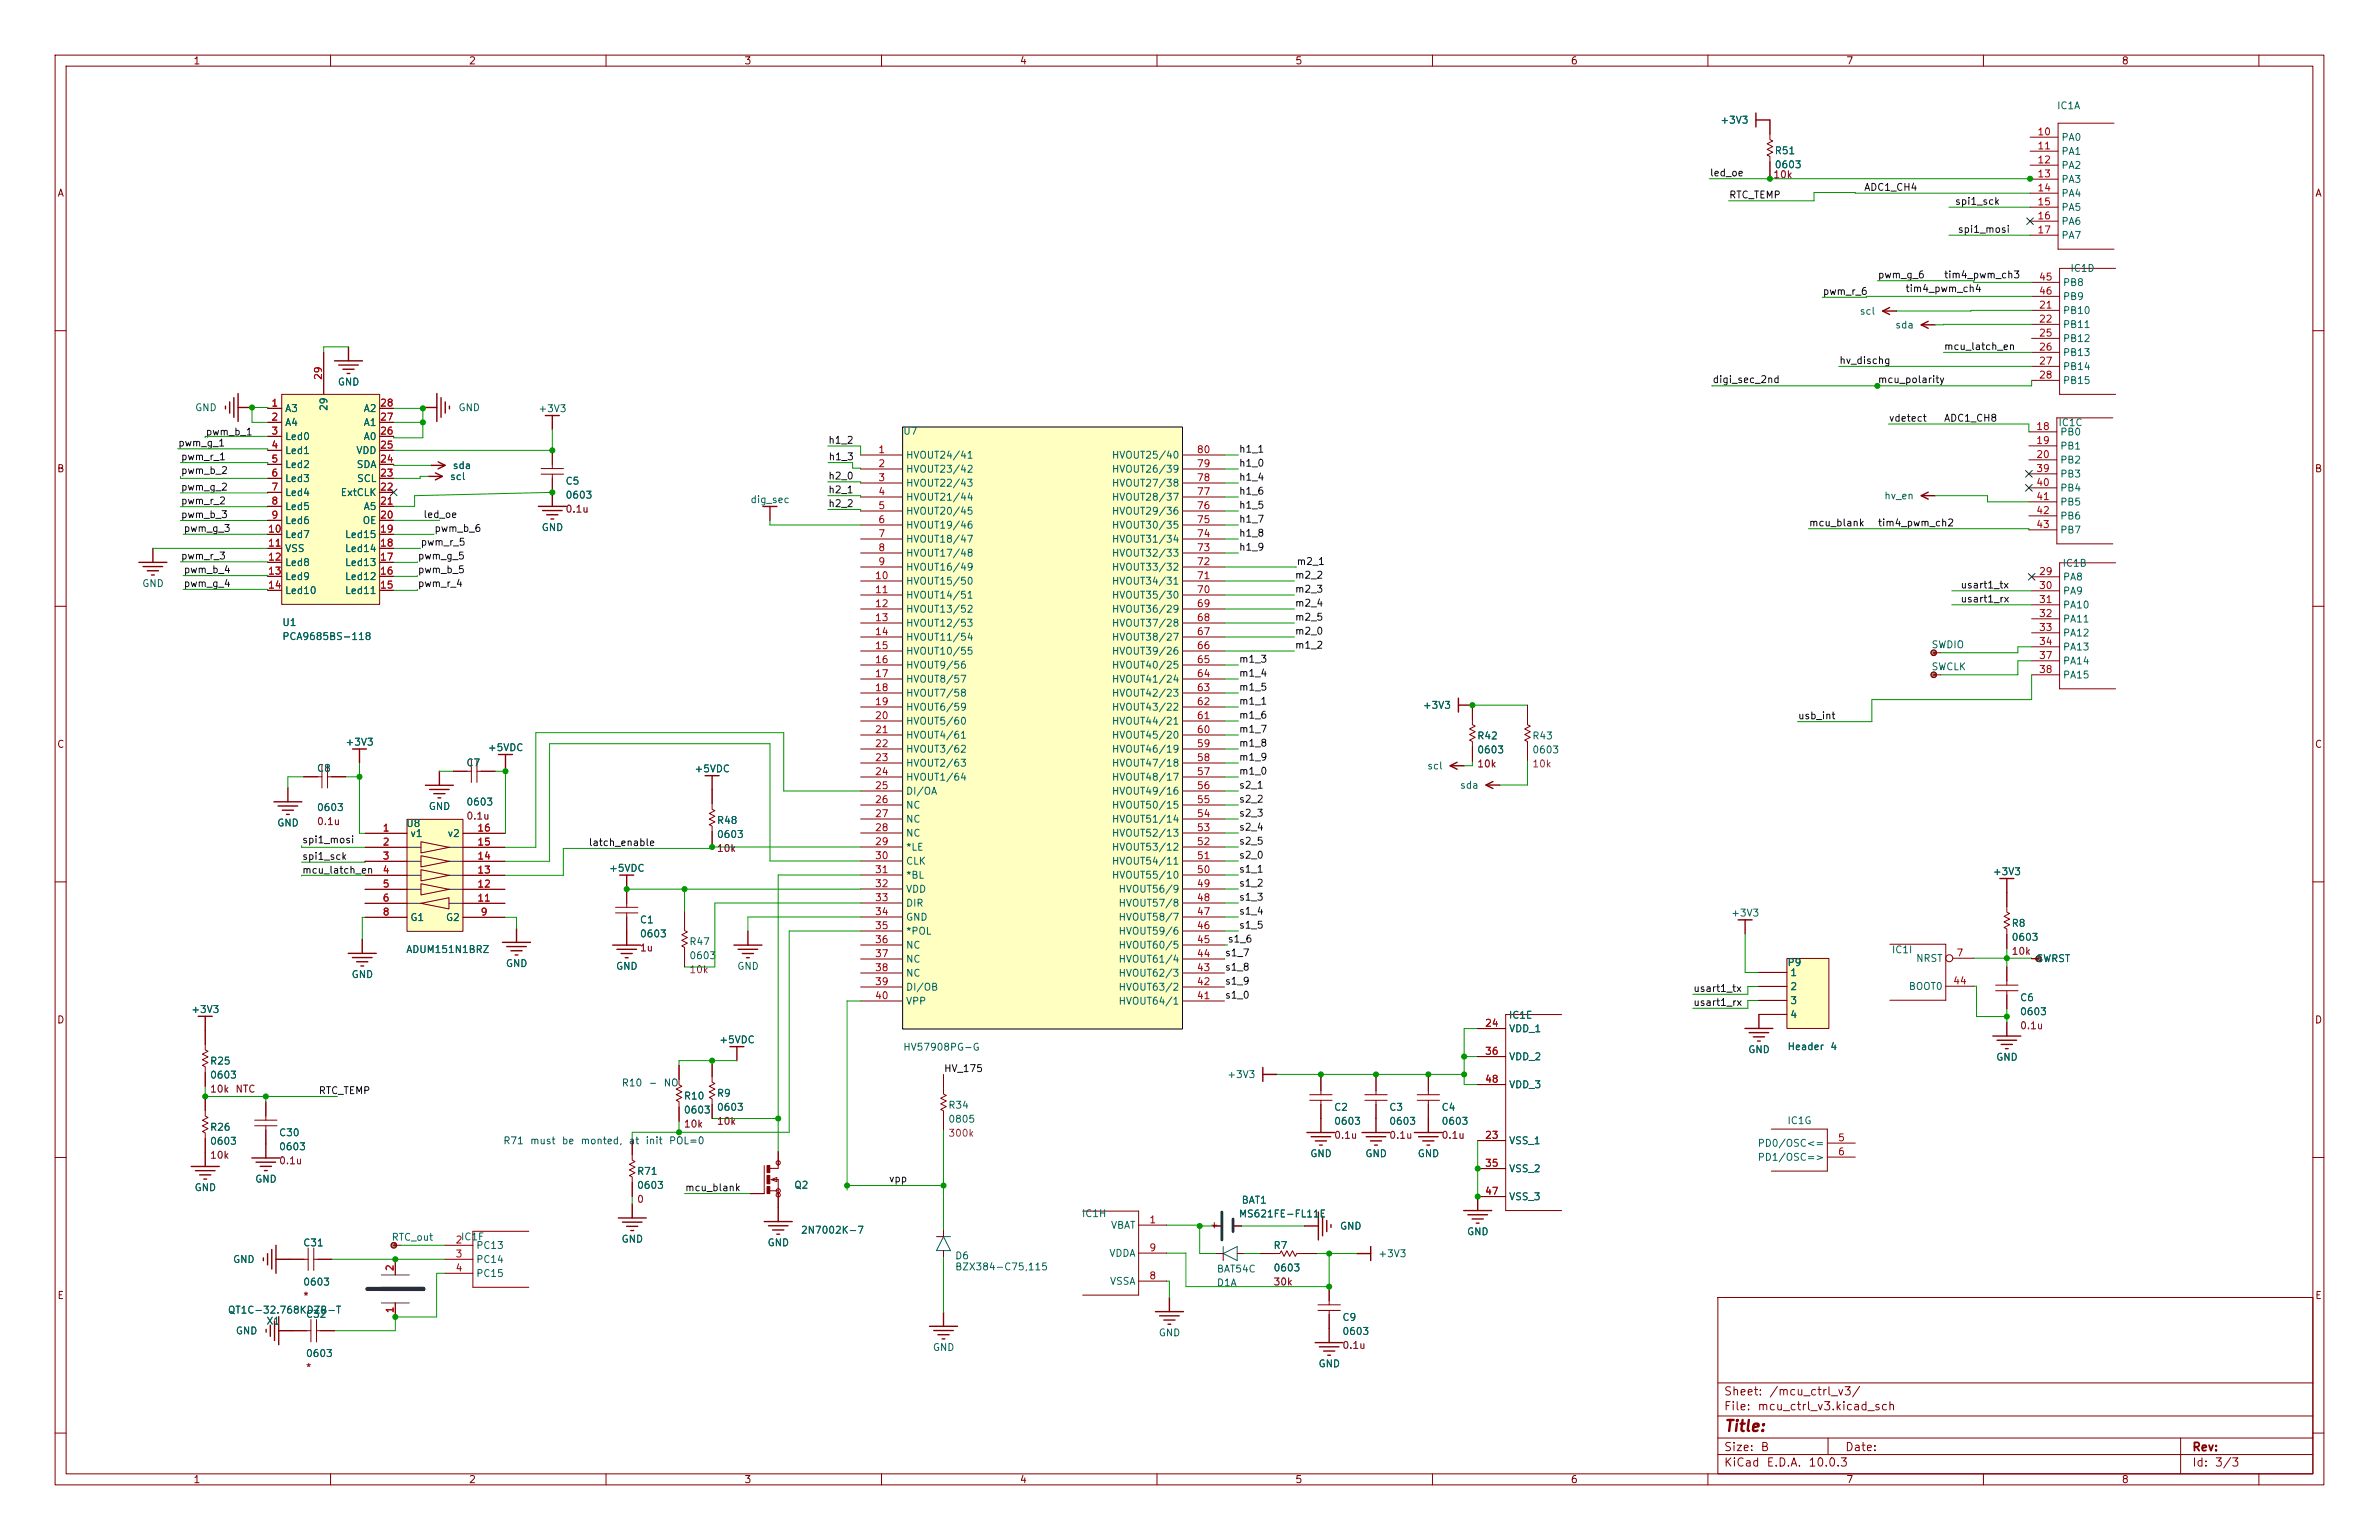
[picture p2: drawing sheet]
<svg xmlns="http://www.w3.org/2000/svg" width="432mm" height="279mm" viewBox="0 0 432 279" stroke-linecap="round" stroke-linejoin="round" font-family="sans-serif">
<defs><g id="words">
<text font-size="2" fill="#840000" x="312.8" y="260.2">Title:</text>
<g font-size="1.5" fill="#840000">
<text x="312.8" y="256.2">File:</text>
<text x="312.8" y="253.5">Sheet:</text>
<text x="318.9" y="256.2">mcu_ctrl_v3.kicad_sch</text>
<text x="321" y="253.5">/mcu_ctrl_v3/</text>
<text x="312.8" y="263.6">Size:</text>
<text x="319.5" y="263.6">B</text>
<text x="334.8" y="263.6">Date:</text>
<text x="397.8" y="263.6">Rev:</text>
<text x="312.8" y="266.4">KiCad</text>
<text x="320.5" y="266.4">E.D.A.</text>
<text x="328.1" y="266.4">10.0.3</text>
<text x="397.8" y="266.4">Id:</text>
<text x="401.9" y="266.4">3/3</text>
</g>
<g font-size="1.3" fill="#840000">
<text x="35" y="12">1</text>
<text x="85" y="12">2</text>
<text x="135" y="12">3</text>
<text x="185" y="12">4</text>
<text x="235" y="12">5</text>
<text x="285" y="12">6</text>
<text x="335" y="12">7</text>
<text x="385" y="12">8</text>
<text x="10.3" y="36">A</text>
<text x="420.1" y="36">A</text>
<text x="10.3" y="86">B</text>
<text x="420.1" y="86">B</text>
<text x="10.3" y="136">C</text>
<text x="420.1" y="136">C</text>
<text x="10.3" y="186">D</text>
<text x="420.1" y="186">D</text>
<text x="219.5" y="223.2">+</text>
<text x="10.3" y="236">E</text>
<text x="420.1" y="236">E</text>
<text x="35" y="269.4">1</text>
<text x="85" y="269.4">2</text>
<text x="135" y="269.4">3</text>
<text x="185" y="269.4">4</text>
<text x="235" y="269.4">5</text>
<text x="285" y="269.4">6</text>
<text x="335" y="269.4">7</text>
<text x="385" y="269.4">8</text>
</g>
<g font-size="1.3" fill="#006464">
<text x="312.1" y="22.7">+3V3</text>
<text x="373.3" y="20.1">IC1A</text>
<text x="322" y="28.3">R51</text>
<text x="374.1" y="25.9">PA0</text>
<text x="374.1" y="28.4">PA1</text>
<text x="322" y="30.8">0603</text>
<text x="374.1" y="30.9">PA2</text>
<text x="374.1" y="33.5">PA3</text>
<text x="374.1" y="36">PA4</text>
<text x="374.1" y="38.6">PA5</text>
<text x="374.1" y="41.1">PA6</text>
<text x="374.1" y="43.6">PA7</text>
<text x="374.3" y="52.2">PB8</text>
<text x="375.7" y="49.6">IC1D</text>
<text x="337.4" y="57.4">scl</text>
<text x="343.9" y="59.9">sda</text>
<text x="374.3" y="57.3">PB10</text>
<text x="374.3" y="59.8">PB11</text>
<text x="374.3" y="54.7">PB9</text>
<text x="374.3" y="62.4">PB12</text>
<text x="374.3" y="64.9">PB13</text>
<text x="61.2" y="70.3">GND</text>
<text x="374.3" y="67.4">PB14</text>
<text x="374.3" y="70">PB15</text>
<text x="35.3" y="74.9">GND</text>
<text x="51.6" y="75.1">A3</text>
<text x="51.6" y="77.6">A4</text>
<text x="59.7" y="74.7" transform="rotate(-90 59.7 74.7)">29</text>
<text x="65.9" y="77.6">A1</text>
<text x="65.9" y="75.1">A2</text>
<text x="83.1" y="74.9">GND</text>
<text x="97.6" y="75.1">+3V3</text>
<text x="373.5" y="77.6">IC1C</text>
<text x="51.6" y="80.1">Led0</text>
<text x="51.6" y="82.7">Led1</text>
<text x="64.6" y="82.7">VDD</text>
<text x="65.9" y="80.1">A0</text>
<text x="163.8" y="79.2">U7</text>
<text x="164.3" y="83.5">HVOUT24/41</text>
<text x="201.7" y="83.5">HVOUT25/40</text>
<text x="373.8" y="79.3">PB0</text>
<text x="373.8" y="81.9">PB1</text>
<text x="51.6" y="85.2">Led2</text>
<text x="51.6" y="87.8">Led3</text>
<text x="64.6" y="85.2">SDA</text>
<text x="64.7" y="87.8">SCL</text>
<text x="81.6" y="87.4">scl</text>
<text x="82.1" y="85.4">sda</text>
<text x="102.5" y="88.2">C5</text>
<text x="164.3" y="86.1">HVOUT23/42</text>
<text x="164.3" y="88.6">HVOUT22/43</text>
<text x="201.7" y="88.6">HVOUT27/38</text>
<text x="201.7" y="86.1">HVOUT26/39</text>
<text x="373.8" y="84.4">PB2</text>
<text x="373.8" y="86.9">PB3</text>
<text x="373.8" y="89.5">PB4</text>
<text x="51.6" y="90.3">Led4</text>
<text x="51.6" y="92.8">Led5</text>
<text x="51.6" y="95.4">Led6</text>
<text x="61.7" y="90.3">ExtCLK</text>
<text x="65.7" y="95.4">OE</text>
<text x="65.9" y="92.8">A5</text>
<text x="102.5" y="90.8">0603</text>
<text x="136.1" y="91.6">dig_sec</text>
<text x="164.3" y="91.1">HVOUT21/44</text>
<text x="164.3" y="93.7">HVOUT20/45</text>
<text x="201.7" y="93.7">HVOUT29/36</text>
<text x="201.7" y="91.1">HVOUT28/37</text>
<text x="341.9" y="90.9">hv_en</text>
<text x="373.8" y="92">PB5</text>
<text x="373.8" y="94.6">PB6</text>
<text x="51.6" y="97.9">Led7</text>
<text x="51.6" y="100.5">VSS</text>
<text x="62.5" y="100.5">Led14</text>
<text x="62.5" y="97.9">Led15</text>
<text x="98.2" y="96.7">GND</text>
<text x="164.3" y="96.2">HVOUT19/46</text>
<text x="164.3" y="98.8">HVOUT18/47</text>
<text x="164.3" y="101.3">HVOUT17/48</text>
<text x="201.7" y="101.3">HVOUT32/33</text>
<text x="201.7" y="98.8">HVOUT31/34</text>
<text x="201.7" y="96.2">HVOUT30/35</text>
<text x="373.8" y="97.1">PB7</text>
<text x="25.7" y="106.8">GND</text>
<text x="51.6" y="103">Led8</text>
<text x="51.6" y="105.5">Led9</text>
<text x="62.5" y="105.5">Led12</text>
<text x="62.5" y="103">Led13</text>
<text x="164.3" y="103.8">HVOUT16/49</text>
<text x="164.3" y="106.4">HVOUT15/50</text>
<text x="201.7" y="106.4">HVOUT34/31</text>
<text x="201.7" y="103.8">HVOUT33/32</text>
<text x="374.3" y="103.1">IC1B</text>
<text x="374.3" y="105.6">PA8</text>
<text x="51.1" y="113.9">U1</text>
<text x="51.6" y="108.1">Led10</text>
<text x="62.5" y="108.1">Led11</text>
<text x="164.3" y="108.9">HVOUT14/51</text>
<text x="164.3" y="111.5">HVOUT13/52</text>
<text x="201.7" y="111.5">HVOUT36/29</text>
<text x="201.7" y="108.9">HVOUT35/30</text>
<text x="374.3" y="108.2">PA9</text>
<text x="374.3" y="110.7">PA10</text>
<text x="374.3" y="113.2">PA11</text>
<text x="51.1" y="116.4">PCA9685BS-118</text>
<text x="164.3" y="114">HVOUT12/53</text>
<text x="164.3" y="116.5">HVOUT11/54</text>
<text x="164.3" y="119.1">HVOUT10/55</text>
<text x="201.7" y="119.1">HVOUT39/26</text>
<text x="201.7" y="116.5">HVOUT38/27</text>
<text x="201.7" y="114">HVOUT37/28</text>
<text x="350.5" y="117.9">SWDIO</text>
<text x="374.3" y="115.8">PA12</text>
<text x="374.3" y="118.3">PA13</text>
<text x="164.3" y="121.6">HVOUT9/56</text>
<text x="164.3" y="124.2">HVOUT8/57</text>
<text x="201.7" y="124.2">HVOUT41/24</text>
<text x="201.7" y="121.6">HVOUT40/25</text>
<text x="350.5" y="121.9">SWCLK</text>
<text x="374.3" y="120.9">PA14</text>
<text x="374.3" y="123.4">PA15</text>
<text x="164.3" y="126.7">HVOUT7/58</text>
<text x="164.3" y="129.2">HVOUT6/59</text>
<text x="164.3" y="131.8">HVOUT5/60</text>
<text x="201.7" y="131.8">HVOUT44/21</text>
<text x="201.7" y="129.2">HVOUT43/22</text>
<text x="201.7" y="126.7">HVOUT42/23</text>
<text x="258.1" y="128.9">+3V3</text>
<text x="62.6" y="135.6">+3V3</text>
<text x="88.4" y="136.6">+5VDC</text>
<text x="164.3" y="134.3">HVOUT4/61</text>
<text x="164.3" y="136.9">HVOUT3/62</text>
<text x="201.7" y="136.9">HVOUT46/19</text>
<text x="201.7" y="134.3">HVOUT45/20</text>
<text x="268" y="134.5">R42</text>
<text x="268" y="137">0603</text>
<text x="278" y="134.5">R43</text>
<text x="278" y="137">0603</text>
<text x="57.4" y="140.3">C8</text>
<text x="84.5" y="139.3">C7</text>
<text x="125.9" y="140.4">+5VDC</text>
<text x="164.3" y="139.4">HVOUT2/63</text>
<text x="164.3" y="141.9">HVOUT1/64</text>
<text x="201.7" y="141.9">HVOUT48/17</text>
<text x="201.7" y="139.4">HVOUT47/18</text>
<text x="258.9" y="139.9">scl</text>
<text x="264.9" y="143.4">sda</text>
<text x="57.4" y="147.5">0603</text>
<text x="77.7" y="147.3">GND</text>
<text x="84.5" y="146.5">0603</text>
<text x="130" y="149.8">R48</text>
<text x="164.3" y="144.5">DI/OA</text>
<text x="164.3" y="147">NC</text>
<text x="164.3" y="149.6">NC</text>
<text x="201.7" y="149.6">HVOUT51/14</text>
<text x="201.7" y="147">HVOUT50/15</text>
<text x="201.7" y="144.5">HVOUT49/16</text>
<text x="50.2" y="150.3">GND</text>
<text x="73.6" y="150.3">U8</text>
<text x="74.4" y="152.2">v1</text>
<text x="81.1" y="152.2">v2</text>
<text x="130" y="152.3">0603</text>
<text x="164.3" y="152.1">NC</text>
<text x="164.3" y="154.6">*LE</text>
<text x="201.7" y="154.6">HVOUT53/12</text>
<text x="201.7" y="152.1">HVOUT52/13</text>
<text x="110.4" y="158.5">+5VDC</text>
<text x="164.3" y="157.2">CLK</text>
<text x="164.3" y="159.7">*BL</text>
<text x="201.7" y="159.7">HVOUT55/10</text>
<text x="201.7" y="157.2">HVOUT54/11</text>
<text x="361.6" y="159.1">+3V3</text>
<text x="74.4" y="167.4">G1</text>
<text x="80.8" y="167.4">G2</text>
<text x="116" y="167.8">C1</text>
<text x="164.3" y="162.3">VDD</text>
<text x="164.3" y="164.8">DIR</text>
<text x="164.3" y="167.3">GND</text>
<text x="202.9" y="167.3">HVOUT58/7</text>
<text x="202.9" y="164.8">HVOUT57/8</text>
<text x="202.9" y="162.3">HVOUT56/9</text>
<text x="314.1" y="166.6">+3V3</text>
<text x="73.6" y="173.2">ADUM151N1BRZ</text>
<text x="116" y="170.4">0603</text>
<text x="125" y="171.8">R47</text>
<text x="164.3" y="169.9">*POL</text>
<text x="164.3" y="172.4">NC</text>
<text x="202.9" y="172.4">HVOUT60/5</text>
<text x="202.9" y="169.9">HVOUT59/6</text>
<text x="343.3" y="173.3">IC1I</text>
<text x="365" y="168.5">R8</text>
<text x="365" y="171">0603</text>
<text x="63.7" y="177.8">GND</text>
<text x="91.7" y="175.8">GND</text>
<text x="111.7" y="176.3">GND</text>
<text x="125" y="174.3">0603</text>
<text x="133.7" y="176.3">GND</text>
<text x="164.3" y="175">NC</text>
<text x="164.3" y="177.5">NC</text>
<text x="202.9" y="177.5">HVOUT62/3</text>
<text x="202.9" y="175">HVOUT61/4</text>
<text x="324.3" y="175.6">P9</text>
<text x="324.8" y="177.4">1</text>
<text x="324.8" y="179.9">2</text>
<text x="346.3" y="179.9">BOOT0</text>
<text x="347.7" y="174.8">NRST</text>
<text x="369.5" y="174.9">SWRST</text>
<text x="34.6" y="184.1">+3V3</text>
<text x="164.3" y="180">DI/OB</text>
<text x="164.3" y="182.6">VPP</text>
<text x="202.9" y="182.6">HVOUT64/1</text>
<text x="202.9" y="180">HVOUT63/2</text>
<text x="273.8" y="185.1">IC1E</text>
<text x="324.8" y="182.5">3</text>
<text x="324.8" y="185">4</text>
<text x="366.5" y="182">C6</text>
<text x="366.5" y="184.5">0603</text>
<text x="130.4" y="189.6">+5VDC</text>
<text x="163.8" y="190.9">HV57908PG-G</text>
<text x="273.8" y="187.6">VDD_1</text>
<text x="317.2" y="191.4">GND</text>
<text x="324.3" y="190.8">Header</text>
<text x="332.1" y="190.8">4</text>
<text x="38" y="193.5">R25</text>
<text x="38" y="196">0603</text>
<text x="222.6" y="195.9">+3V3</text>
<text x="273.8" y="192.7">VDD_2</text>
<text x="273.8" y="197.7">VDD_3</text>
<text x="362.2" y="192.8">GND</text>
<text x="124" y="199.8">R10</text>
<text x="124" y="202.3">0603</text>
<text x="130" y="199.3">R9</text>
<text x="130" y="201.8">0603</text>
<text x="172" y="201.5">R34</text>
<text x="172" y="204">0805</text>
<text x="242" y="201.8">C2</text>
<text x="252" y="201.8">C3</text>
<text x="261.5" y="201.8">C4</text>
<text x="38" y="205.5">R26</text>
<text x="38" y="208">0603</text>
<text x="50.5" y="206.5">C30</text>
<text x="50.5" y="209">0603</text>
<text x="242" y="204.4">0603</text>
<text x="252" y="204.4">0603</text>
<text x="261.5" y="204.4">0603</text>
<text x="273.8" y="207.9">VSS_1</text>
<text x="318.9" y="208.4">PD0/OSC&lt;=</text>
<text x="324.3" y="204.3">IC1G</text>
<text x="46.2" y="214.9">GND</text>
<text x="115.5" y="213.5">R71</text>
<text x="115.5" y="216">0603</text>
<text x="144.1" y="216">Q2</text>
<text x="237.7" y="210.3">GND</text>
<text x="247.7" y="210.3">GND</text>
<text x="257.2" y="210.3">GND</text>
<text x="273.8" y="213">VSS_2</text>
<text x="318.9" y="210.9">PD1/OSC=&gt;</text>
<text x="35.2" y="216.4">GND</text>
<text x="196.3" y="221.1">IC1H</text>
<text x="224.8" y="221.2">MS621FE-FL11E</text>
<text x="225.3" y="218.7">BAT1</text>
<text x="273.8" y="218.1">VSS_3</text>
<text x="54.9" y="226.4">C31</text>
<text x="71" y="225.4">RTC_out</text>
<text x="83.6" y="225.3">IC1F</text>
<text x="86.3" y="226.9">PC13</text>
<text x="112.7" y="225.8">GND</text>
<text x="139.2" y="226.4">GND</text>
<text x="145.3" y="224.1">2N7002K-7</text>
<text x="201.5" y="223.2">VBAT</text>
<text x="231" y="226.9">R7</text>
<text x="243.1" y="223.4">GND</text>
<text x="266.2" y="224.4">GND</text>
<text x="42.2" y="229.4">GND</text>
<text x="54.9" y="233.5">0603</text>
<text x="86.3" y="229.4">PC14</text>
<text x="86.3" y="232">PC15</text>
<text x="173.3" y="228.8">D6</text>
<text x="173.3" y="230.8">BZX384-C75,115</text>
<text x="201.2" y="228.3">VDDA</text>
<text x="201.4" y="233.4">VSSA</text>
<text x="220.8" y="233.7">D1A</text>
<text x="220.8" y="231.2">BAT54C</text>
<text x="231" y="231">0603</text>
<text x="250.1" y="228.4">+3V3</text>
<text x="41.3" y="238.6">QT1C-32.768KDZB-T</text>
<text x="55.4" y="239.4">C32</text>
<text x="243.5" y="240">C9</text>
<text x="42.7" y="242.4">GND</text>
<text x="48.3" y="240.6">X1</text>
<text x="169.2" y="245.4">GND</text>
<text x="210.2" y="242.8">GND</text>
<text x="243.5" y="242.5">0603</text>
<text x="55.4" y="246.5">0603</text>
<text x="239.2" y="248.4">GND</text>
</g>
<g font-size="1.3" fill="#a90000">
<text x="369.7" y="24.9">10</text>
<text x="369.7" y="27.4">11</text>
<text x="369.7" y="29.9">12</text>
<text x="369.7" y="32.5">13</text>
<text x="369.7" y="35">14</text>
<text x="369.7" y="37.6">15</text>
<text x="369.7" y="40.1">16</text>
<text x="369.7" y="42.6">17</text>
<text x="370" y="51.2">45</text>
<text x="370" y="53.7">46</text>
<text x="370" y="56.3">21</text>
<text x="370" y="58.8">22</text>
<text x="370" y="61.4">25</text>
<text x="370" y="63.9">26</text>
<text x="58.7" y="69.1" transform="rotate(-90 58.7 69.1)">29</text>
<text x="370" y="66.4">27</text>
<text x="370" y="69">28</text>
<text x="49.2" y="74.1">1</text>
<text x="49.2" y="76.6">2</text>
<text x="68.9" y="76.6">27</text>
<text x="68.9" y="74.1">28</text>
<text x="49.2" y="79.1">3</text>
<text x="49.2" y="81.7">4</text>
<text x="68.9" y="81.7">25</text>
<text x="68.9" y="79.1">26</text>
<text x="159.3" y="82.5">1</text>
<text x="217.1" y="82.5">80</text>
<text x="369.5" y="78.3">18</text>
<text x="369.5" y="80.9">19</text>
<text x="369.5" y="83.4">20</text>
<text x="49.2" y="84.2">5</text>
<text x="49.2" y="86.8">6</text>
<text x="49.2" y="89.3">7</text>
<text x="68.9" y="89.3">22</text>
<text x="68.9" y="86.8">23</text>
<text x="68.9" y="84.2">24</text>
<text x="159.3" y="85.1">2</text>
<text x="159.3" y="87.6">3</text>
<text x="217.1" y="87.6">78</text>
<text x="217.1" y="85.1">79</text>
<text x="369.5" y="85.9">39</text>
<text x="369.5" y="88.5">40</text>
<text x="49.2" y="91.8">8</text>
<text x="49.2" y="94.4">9</text>
<text x="68.9" y="94.4">20</text>
<text x="68.9" y="91.8">21</text>
<text x="159.3" y="90.1">4</text>
<text x="159.3" y="92.7">5</text>
<text x="159.3" y="95.2">6</text>
<text x="217.1" y="95.2">75</text>
<text x="217.1" y="92.7">76</text>
<text x="217.1" y="90.1">77</text>
<text x="369.5" y="91">41</text>
<text x="369.5" y="93.6">42</text>
<text x="48.5" y="96.9">10</text>
<text x="48.5" y="99.5">11</text>
<text x="68.9" y="99.5">18</text>
<text x="68.9" y="96.9">19</text>
<text x="159.3" y="97.8">7</text>
<text x="159.3" y="100.3">8</text>
<text x="217.1" y="100.3">73</text>
<text x="217.1" y="97.8">74</text>
<text x="369.5" y="96.1">43</text>
<text x="48.5" y="102">12</text>
<text x="48.5" y="104.5">13</text>
<text x="48.5" y="107.1">14</text>
<text x="68.9" y="107.1">15</text>
<text x="68.9" y="104.5">16</text>
<text x="68.9" y="102">17</text>
<text x="158.7" y="105.4">10</text>
<text x="158.7" y="107.9">11</text>
<text x="159.3" y="102.8">9</text>
<text x="217.1" y="107.9">70</text>
<text x="217.1" y="105.4">71</text>
<text x="217.1" y="102.8">72</text>
<text x="370" y="104.6">29</text>
<text x="370" y="107.2">30</text>
<text x="158.7" y="110.5">12</text>
<text x="158.7" y="113">13</text>
<text x="217.1" y="113">68</text>
<text x="217.1" y="110.5">69</text>
<text x="370" y="109.7">31</text>
<text x="370" y="112.2">32</text>
<text x="158.7" y="115.5">14</text>
<text x="158.7" y="118.1">15</text>
<text x="217.1" y="118.1">66</text>
<text x="217.1" y="115.5">67</text>
<text x="370" y="114.8">33</text>
<text x="370" y="117.3">34</text>
<text x="370" y="119.9">37</text>
<text x="158.7" y="120.6">16</text>
<text x="158.7" y="123.2">17</text>
<text x="158.7" y="125.7">18</text>
<text x="217.1" y="125.7">63</text>
<text x="217.1" y="123.2">64</text>
<text x="217.1" y="120.6">65</text>
<text x="370" y="122.4">38</text>
<text x="158.7" y="128.2">19</text>
<text x="158.7" y="130.8">20</text>
<text x="217.1" y="130.8">61</text>
<text x="217.1" y="128.2">62</text>
<text x="158.7" y="133.3">21</text>
<text x="158.7" y="135.9">22</text>
<text x="217.1" y="135.9">59</text>
<text x="217.1" y="133.3">60</text>
<text x="158.7" y="138.4">23</text>
<text x="158.7" y="140.9">24</text>
<text x="158.7" y="143.5">25</text>
<text x="217.1" y="143.5">56</text>
<text x="217.1" y="140.9">57</text>
<text x="217.1" y="138.4">58</text>
<text x="158.7" y="146">26</text>
<text x="158.7" y="148.6">27</text>
<text x="217.1" y="148.6">54</text>
<text x="217.1" y="146">55</text>
<text x="69.4" y="151.2">1</text>
<text x="69.4" y="153.7">2</text>
<text x="86.5" y="153.7">15</text>
<text x="86.5" y="151.2">16</text>
<text x="158.7" y="151.1">28</text>
<text x="158.7" y="153.6">29</text>
<text x="217.1" y="153.6">52</text>
<text x="217.1" y="151.1">53</text>
<text x="69.4" y="156.2">3</text>
<text x="69.4" y="158.8">4</text>
<text x="69.4" y="161.3">5</text>
<text x="86.5" y="161.3">12</text>
<text x="86.5" y="158.8">13</text>
<text x="86.5" y="156.2">14</text>
<text x="158.7" y="156.2">30</text>
<text x="158.7" y="158.7">31</text>
<text x="158.7" y="161.3">32</text>
<text x="217.1" y="161.3">49</text>
<text x="217.1" y="158.7">50</text>
<text x="217.1" y="156.2">51</text>
<text x="69.4" y="163.9">6</text>
<text x="69.4" y="166.4">8</text>
<text x="86.5" y="163.9">11</text>
<text x="87.1" y="166.4">9</text>
<text x="158.7" y="163.8">33</text>
<text x="158.7" y="166.3">34</text>
<text x="217.1" y="166.3">47</text>
<text x="217.1" y="163.8">48</text>
<text x="158.7" y="168.9">35</text>
<text x="158.7" y="171.4">36</text>
<text x="158.7" y="174">37</text>
<text x="217.1" y="174">44</text>
<text x="217.1" y="171.4">45</text>
<text x="217.1" y="168.9">46</text>
<text x="355" y="173.8">7</text>
<text x="158.7" y="176.5">38</text>
<text x="158.7" y="179">39</text>
<text x="217.1" y="179">42</text>
<text x="217.1" y="176.5">43</text>
<text x="354.4" y="178.9">44</text>
<text x="158.7" y="181.6">40</text>
<text x="217.1" y="181.6">41</text>
<text x="269.4" y="186.6">24</text>
<text x="269.4" y="191.7">36</text>
<text x="269.4" y="196.7">48</text>
<text x="269.4" y="206.9">23</text>
<text x="333.5" y="207.4">5</text>
<text x="333.5" y="209.9">6</text>
<text x="269.4" y="212">35</text>
<text x="269.4" y="217.1">47</text>
<text x="82.6" y="225.9">2</text>
<text x="208.5" y="222.2">1</text>
<text x="208.5" y="227.3">9</text>
<text x="71.7" y="230.7" transform="rotate(-90 71.7 230.7)">2</text>
<text x="82.6" y="228.4">3</text>
<text x="82.6" y="231">4</text>
<text x="208.5" y="232.4">8</text>
<text x="71.7" y="238.4" transform="rotate(-90 71.7 238.4)">1</text>
</g>
<g font-size="1.3" fill="#0f0f0f">
<text x="310.2" y="32.3">led_oe</text>
<text x="338.2" y="34.9">ADC1_CH4</text>
<text x="313.7" y="36.3">RTC_TEMP</text>
<text x="354.7" y="37.5">spi1_sck</text>
<text x="355.2" y="42.5">spi1_mosi</text>
<text x="330.7" y="53.8">pwm_r_6</text>
<text x="340.7" y="50.8">pwm_g_6</text>
<text x="345.7" y="53.3">tim4_pwm_ch4</text>
<text x="352.7" y="50.8">tim4_pwm_ch3</text>
<text x="352.7" y="63.8">mcu_latch_en</text>
<text x="310.7" y="69.8">digi_sec_2nd</text>
<text x="333.7" y="66.3">hv_dischg</text>
<text x="340.7" y="69.8">mcu_polarity</text>
<text x="342.7" y="76.8">vdetect</text>
<text x="352.7" y="76.8">ADC1_CH8</text>
<text x="32.2" y="81.3">pwm_g_1</text>
<text x="32.8" y="83.8">pwm_r_1</text>
<text x="37.3" y="79.3">pwm_b_1</text>
<text x="150.2" y="80.8">h1_2</text>
<text x="150.3" y="83.8">h1_3</text>
<text x="224.8" y="82.4">h1_1</text>
<text x="32.8" y="89.3">pwm_g_2</text>
<text x="32.8" y="86.3">pwm_b_2</text>
<text x="150.2" y="87.3">h2_0</text>
<text x="150.2" y="89.8">h2_1</text>
<text x="224.8" y="85">h1_0</text>
<text x="224.8" y="87.5">h1_4</text>
<text x="32.8" y="94.3">pwm_b_3</text>
<text x="32.8" y="91.8">pwm_r_2</text>
<text x="76.7" y="94.3">led_oe</text>
<text x="150.2" y="92.3">h2_2</text>
<text x="224.8" y="90">h1_6</text>
<text x="224.8" y="92.6">h1_5</text>
<text x="224.8" y="95.1">h1_7</text>
<text x="328.2" y="95.8">mcu_blank</text>
<text x="340.7" y="95.8">tim4_pwm_ch2</text>
<text x="32.8" y="101.8">pwm_r_3</text>
<text x="33.2" y="96.8">pwm_g_3</text>
<text x="75.7" y="101.8">pwm_g_5</text>
<text x="76.3" y="99.3">pwm_r_5</text>
<text x="78.8" y="96.8">pwm_b_6</text>
<text x="224.8" y="97.7">h1_8</text>
<text x="224.8" y="100.2">h1_9</text>
<text x="33.2" y="106.8">pwm_g_4</text>
<text x="33.2" y="104.3">pwm_b_4</text>
<text x="75.7" y="104.3">pwm_b_5</text>
<text x="75.7" y="106.8">pwm_r_4</text>
<text x="234.9" y="107.8">m2_3</text>
<text x="234.9" y="105.3">m2_2</text>
<text x="235.3" y="102.8">m2_1</text>
<text x="355.7" y="107.1">usart1_tx</text>
<text x="234.9" y="112.9">m2_5</text>
<text x="234.9" y="110.4">m2_4</text>
<text x="355.7" y="109.6">usart1_rx</text>
<text x="234.9" y="115.4">m2_0</text>
<text x="234.9" y="118">m1_2</text>
<text x="224.8" y="125.6">m1_5</text>
<text x="224.8" y="120.5">m1_3</text>
<text x="224.8" y="123.1">m1_4</text>
<text x="224.8" y="128.1">m1_1</text>
<text x="224.8" y="130.7">m1_6</text>
<text x="326.2" y="130.8">usb_int</text>
<text x="224.8" y="133.2">m1_7</text>
<text x="224.8" y="135.8">m1_8</text>
<text x="224.8" y="140.8">m1_0</text>
<text x="224.8" y="143.4">s2_1</text>
<text x="224.8" y="138.3">m1_9</text>
<text x="224.8" y="145.9">s2_2</text>
<text x="224.8" y="148.5">s2_3</text>
<text x="54.7" y="153.3">spi1_mosi</text>
<text x="106.7" y="153.8">latch_enable</text>
<text x="224.8" y="153.5">s2_5</text>
<text x="224.8" y="151">s2_4</text>
<text x="54.7" y="158.8">mcu_latch_en</text>
<text x="54.7" y="156.3">spi1_sck</text>
<text x="224.8" y="161.2">s1_2</text>
<text x="224.8" y="158.6">s1_1</text>
<text x="224.8" y="156.1">s2_0</text>
<text x="224.8" y="163.7">s1_3</text>
<text x="224.8" y="166.2">s1_4</text>
<text x="222.2" y="173.8">s1_7</text>
<text x="222.7" y="171.3">s1_6</text>
<text x="224.8" y="168.8">s1_5</text>
<text x="222.2" y="176.4">s1_8</text>
<text x="222.2" y="178.9">s1_9</text>
<text x="222.2" y="181.5">s1_0</text>
<text x="307.2" y="182.8">usart1_rx</text>
<text x="307.2" y="180.3">usart1_tx</text>
<text x="171.2" y="194.8">HV_175</text>
<text x="57.8" y="198.8">RTC_TEMP</text>
<text x="161.2" y="214.8">vpp</text>
<text x="124.3" y="216.4">mcu_blank</text>
</g>
<g font-size="1.3" fill="#840084">
<text x="321.8" y="32.6">10k</text>
<text x="102.5" y="93.3">0.1u</text>
<text x="268" y="139.5">10k</text>
<text x="278" y="139.5">10k</text>
<text x="57.4" y="150">0.1u</text>
<text x="84.5" y="149">0.1u</text>
<text x="130" y="154.9">10k</text>
<text x="116" y="172.9">1u</text>
<text x="365" y="173.5">10k</text>
<text x="125" y="176.9">10k</text>
<text x="366.5" y="187">0.1u</text>
<text x="38" y="198.5">10k</text>
<text x="42.6" y="198.5">NTC</text>
<text x="124" y="204.9">10k</text>
<text x="130" y="204.4">10k</text>
<text x="172" y="206.5">300k</text>
<text x="242" y="206.9">0.1u</text>
<text x="252" y="206.9">0.1u</text>
<text x="261.5" y="206.9">0.1u</text>
<text x="38" y="210.5">10k</text>
<text x="50.5" y="211.5">0.1u</text>
<text x="115.5" y="218.5">0</text>
<text x="231" y="233.5">30k</text>
<text x="54.9" y="236.1">*</text>
<text x="243.5" y="245">0.1u</text>
<text x="55.4" y="249">*</text>
</g>
<g font-size="1.3" fill="#0000c2">
<text x="112.7" y="197.4">R10</text>
<text x="117.6" y="197.4">-</text>
<text x="120.4" y="197.4">NO</text>
<text x="91.2" y="207.9">R71</text>
<text x="96.1" y="207.9">must</text>
<text x="101.9" y="207.9">be</text>
<text x="105.3" y="207.9">monted,</text>
<text x="114" y="207.9">at</text>
<text x="117.1" y="207.9">init</text>
<text x="121.3" y="207.9">POL=0</text>
</g>
</g></defs>
<g fill="none" stroke="#840000" stroke-width=".18">
<path d="M10 10h411.8v259.4h-411.8zM12 12h407.8v255.4h-407.8zM60 10v2M110 10v2M160 10v2M210 10v2M260 10v2M310 10v2M360 10v2M410 10v2M10 60h2M419.8 60h2"/>
<path d="M10 110h2M419.8 110h2M10 160h2M419.8 160h2M10 210h2M419.8 210h2M311.8 235.4h108v32h-108zM10 260h2M311.8 256.9h108M311.8 250.9h108M419.8 260h2M60 267.4v2"/>
<path d="M110 267.4v2M160 267.4v2M210 267.4v2M260 267.4v2M310 267.4v2M311.8 263.9h108M311.8 260.9h108M331.8 260.9v3M360 267.4v2M395.8 260.9v6.5M410 267.4v2"/>
</g>
<path d="M324.3 173.9h7.7v12.7h-7.7z" fill="#ffffc2"/>
<path d="M383.7 22.4h-10.2v22.8h10.2M324.3 173.9h7.7v12.7h-7.7zM343 171.3h10.2v10.2h-10.2M283.4 184.1h-10.1v35.5h10.1M96 223.4h-10.2v10.1h10.2" fill="none" stroke="#800000" stroke-width=".18"/>
<g fill="none" stroke="#840000" stroke-width=".18">
<path d="M368.5 24.9h5M368.5 27.4h5M368.5 30h5M368.5 32.5h5M368.5 35h5M368.5 37.6h5M368.5 40.1h5M368.5 42.7h5M129.3 143.3v3.5l.5 .3-1.1 .5 1.1 .5-1.1 .5 1.1 .5-1.1 .5 .6 .3v3.5M111.7 165.6h4.1M111.7 164.6h4.1M113.7 161.3v3.3"/>
<path d="M113.7 165.6v3.3M124.3 165.3v3.5l.5 .3-1.1 .5 1.1 .5-1.1 .5 1.1 .5-1.1 .5 .6 .3v3.5M319.2 176.4h5.1M319.2 179h5.1M353.2 178.9h5M354.4 173.9h3.8M364.2 161.9v3.6l.6 .2-1.1 .5 1.1 .6-1.1 .5 1.1 .5-1.1 .5 .5 .2v3.6M368.7 173.9h1.3M48.2 199.9v3.3M123.2 193.3v3.5l.6 .3-1.1 .5 1.1 .5-1.1 .5 1.1 .5-1.1 .5 .5 .3v3.5M129.3 192.8v3.5l.5 .3-1.1 .5 1.1 .5-1.1 .5 1.1 .5-1.1 .5 .6 .3v3.5M237.7 199.6h4.1"/>
<path d="M237.7 198.6h4.1M239.8 195.3v3.3M239.8 199.6v3.3M247.7 199.6h4.1M247.7 198.6h4.1M249.8 195.3v3.3M249.8 199.6v3.3M257.2 199.6h4.1M257.2 198.6h4.1M259.2 195.3v3.3M259.2 199.6v3.3M268.2 186.6h5.1"/>
<path d="M268.2 191.7h5.1M268.2 196.8h5.1M319.2 181.5h5.1M319.2 184h5.1M46.2 204.2h4.1M46.2 203.2h4.1M48.2 204.2v3.3M114.7 206.9v3.6l.6 .2-1.1 .5 1.1 .6-1.1 .5 1.1 .5-1.1 .5 .5 .2v3.6M268.2 206.9h5.1M268.2 212h5.1M268.2 217.1h5.1M52.6 228.5h3.3"/>
<path d="M55.9 226.4v4.1M56.4 239.4v4.1M56.9 226.4v4.1M56.9 228.5h3.3M57.4 239.4v4.1M71.5 225.9h1.2M71.7 228.8v2.5M71.7 236.4v2.5M80.7 228.5h5.1M80.7 225.9h5.1M80.7 231h5.1M220.3 222.4h1.2"/>
<path d="M220.7 227.4h1.3v1.3M224.1 222.4h1.2M224.6 227.4h1.2M228.7 227.4h3.6l.3-.5 .5 1 .5-1 .5 1 .5-1 .5 1 .3-.5h3.5M239.2 237.7h4.1M239.2 236.7h4.1M241.2 233.4v3.3M241.2 237.7v3.4M53.1 241.4h3.3M57.4 241.4h3.3"/>
<circle cx="353.8" cy="173.8" r=".63"/>
<circle cx="370" cy="173.9" r=".51"/>
<circle cx="71.5" cy="225.9" r=".51"/>
</g>
<g fill="none" stroke="#840000" stroke-width=".25">
<path d="M112.5 158.8h2.5M113.7 158.8v2.5M363 159.4h2.5M364.2 159.4v2.5M63.2 173h5.1M64 173.7h3.5M64.7 174.5h2.1M65.5 175.3h.5M65.7 170.4v2.6M91.2 171h5.1M92 171.7h3.5M92.7 172.5h2.1"/>
<path d="M93.5 173.3h.5M93.7 168.4v2.6M111.2 171.5h5.1M112 172.2h3.5M112.7 173h2.1M113.5 173.8h.5M113.7 168.9v2.6M45.7 210.1h5.1M46.5 210.9h3.5M47.2 211.6h2.1M48 212.4h.5M48.2 207.5v2.6"/>
<path d="M114.7 218.4v2.6M237.2 205.5h5.1M238 206.2h3.5M238.7 207h2.1M239.3 219.9v5.1M239.5 207.8h.5M239.8 202.9v2.6M247.2 205.5h5.1M248 206.2h3.5M248.7 207h2.1M249.5 207.8h.5M249.8 202.9v2.6"/>
<path d="M256.7 205.5h5.1M257.5 206.2h3.5M258.2 207h2.1M259 207.8h.5M259.2 202.9v2.6M265.7 219.6h5M268.2 217.1v2.5M47.8 228.2v.5M48.6 227.5v2M49.3 226.7v3.5M50.1 225.9v5.1M50.1 228.5h2.5"/>
<path d="M112.2 221h5.1M113 221.7h3.5M113.7 222.5h2.1M114.5 223.3h.5M236.8 222.4h2.5M240.1 220.7v3.5M240.8 221.4v2M241.6 222.2v.5M246.2 227.4h2.6M248.8 226.2v2.5M266.4 220.4h3.6M267.2 221.2h2"/>
<path d="M268 221.9h.5M238.7 243.6h5.1M239.5 244.4h3.5M240.2 245.1h2.1M241 245.9h.5M241.2 241.1v2.5"/>
</g>
<g fill="#909100" stroke="#909100" stroke-width=".18">
<circle cx="370" cy="173.9" r=".51"/>
<circle cx="71.5" cy="225.9" r=".51"/>
</g>
<path d="M69.2 236.4h5.1M69.2 231.3h5.1" fill="none" stroke="#351c75" stroke-width=".18"/>
<path d="M66.7 233.9h10.1h-7.6" fill="none" stroke="#351c75" stroke-width=".76"/>
<path d="M222 227.4l2.6-1.2v2.5zM222 226.2v1.2" fill="none" stroke="#0000bf" stroke-width=".18"/>
<path d="M221.8 219.9v5.1M223.8 221.2v2.2" fill="none" stroke="#11037f" stroke-width=".51"/>
<path d="M51.1 71.6h17.8v38.1h-17.8z" fill="#ffffc2"/>
<path d="M384 48.7h-10.2v22.8h10.2M51.1 71.6h17.8v38.1h-17.8zM196.5 219.7h10.2v15.3h-10.2M321.5 204.8h10.2v7.7h-10.2" fill="none" stroke="#800000" stroke-width=".18"/>
<g fill="none" stroke="#840000" stroke-width=".18">
<path d="M321.2 21.8v3.5l.6 .3-1.1 .5 1.1 .5-1.1 .5 1.1 .5-1.1 .5 .5 .3v3.5M368.7 56.3h5.1M368.7 58.8h5.1M368.7 51.2h5.1M368.7 53.8h5.1M48.6 74.1h2.5M48.6 76.6h2.5M48.6 79.2h2.5M58.8 63.9v7.6M68.9 74.1h2.6M68.9 76.6h2.6M68.9 79.2h2.6"/>
<path d="M368.7 61.4h5.1M368.7 63.9h5.1M368.7 66.5h5.1M368.7 69h5.1M48.6 81.7h2.5M48.6 84.2h2.5M48.6 86.8h2.5M48.6 89.3h2.5M48.6 91.9h2.5M48.6 94.4h2.5M48.6 96.9h2.5M48.6 99.5h2.5"/>
<path d="M68.9 81.7h2.6M68.9 84.2h2.6M68.9 86.8h2.6M68.9 89.3h2.6M68.9 91.9h2.6M68.9 94.4h2.6M68.9 96.9h2.6M68.9 99.5h2.6M48.6 102h2.5M48.6 104.6h2.5M48.6 107.1h2.5M68.9 102h2.6"/>
<path d="M68.9 104.6h2.6M68.9 107.1h2.6M331.7 207.4h5M331.7 209.9h5M171.2 223.1v1.3h-1.2M171.2 226.9v1.3M206.7 222.3h5M206.7 232.4h5M206.7 227.3h5"/>
</g>
<g fill="none" stroke="#840000" stroke-width=".25">
<path d="M318.7 20.5v2.5M318.7 21.8h2.5M341.7 56.4h2.5M343 55.8l-1.3 .6 1.3 .7M348.7 58.9h2.5M350 58.3l-1.3 .6 1.3 .7M60.7 65.5h5.1M61.5 66.2h3.5M62.2 67h2.1M63 67.8h.5M63.2 62.9v2.6M76.7 73.9h2.6"/>
<path d="M79.3 71.4v5.1M80.1 72.2v3.5M80.8 72.9v2M81.6 73.7v.5M99 75.4h2.5M100.2 75.4v2.5M77.7 86.4h2.6M78.2 84.4h2.6M79 85.8l1.3 .6-1.3 .7M79.5 83.8l1.3 .6-1.3 .7M128 140.7h2.5M129.3 140.7v2.6"/>
<path d="M269.7 142.4h2.5M271 141.8l-1.3 .6 1.3 .7M229.2 193.7v2.5M229.2 194.9h2.5M316.7 186.6h5.1M317.5 187.4h3.5M318.2 188.1h2.1M319 188.9h.5M319.2 184v2.6M171.2 238.1v2.5M209.7 238h5.1M210.5 238.7h3.5"/>
<path d="M211.2 239.5h2.1M212.2 235.4v2.6M168.7 240.6h5.1M169.5 241.4h3.5M170.2 242.2h2.1M171 242.9h.5M212 240.3h.5"/>
</g>
<path d="M171.2 224.4l1.3 2.5h-2.5zM171.2 224.4h1.3" fill="none" stroke="#0000bf" stroke-width=".18"/>
<path d="M163.8 77.5h50.8v109.2h-50.8z" fill="#ffffc2"/>
<path d="M163.8 77.5h50.8v109.2h-50.8z" fill="none" stroke="#000" stroke-width=".18"/>
<g fill="none" stroke="#840000" stroke-width=".18">
<path d="M156.2 82.6h7.6M156.2 85.1h7.6M156.2 87.6h7.6M156.2 90.2h7.6M156.2 92.7h7.6M156.2 95.3h7.6M156.2 97.8h7.6M214.6 82.6h7.6M214.6 85.1h7.6M214.6 87.6h7.6M214.6 90.2h7.6M214.6 92.7h7.6"/>
<path d="M214.6 95.3h7.6M214.6 97.8h7.6M156.2 100.3h7.6M156.2 102.9h7.6M156.2 105.4h7.6M156.2 108h7.6M156.2 110.5h7.6M156.2 113h7.6M156.2 115.6h7.6M156.2 118.1h7.6M214.6 100.3h7.6M214.6 102.9h7.6"/>
<path d="M214.6 105.4h7.6M214.6 108h7.6M214.6 110.5h7.6M214.6 113h7.6M214.6 115.6h7.6M214.6 118.1h7.6M58.4 138.9v4.1M59.4 138.9v4.1M156.2 120.7h7.6M156.2 123.2h7.6M156.2 125.7h7.6M156.2 128.3h7.6"/>
<path d="M156.2 130.8h7.6M156.2 133.4h7.6M156.2 135.9h7.6M156.2 138.4h7.6M214.6 120.7h7.6M214.6 123.2h7.6M214.6 125.7h7.6M214.6 128.3h7.6M214.6 130.8h7.6M214.6 133.4h7.6M214.6 135.9h7.6M214.6 138.4h7.6"/>
<path d="M267.2 127.9v3.6l.6 .2-1.1 .5 1.1 .6-1.1 .5 1.1 .5-1.1 .5 .5 .2v3.6M277.2 127.9v3.6l.6 .2-1.1 .5 1.1 .6-1.1 .5 1.1 .5-1.1 .5 .5 .2v3.6M351 122.4h1.2M55.1 140.9h3.3M59.4 140.9h3.3M156.2 141h7.6M156.2 143.5h7.6M156.2 146.1h7.6M156.2 148.6h7.6M156.2 151.1h7.6M156.2 153.7h7.6M156.2 156.2h7.6"/>
<path d="M156.2 158.8h7.6M214.6 141h7.6M214.6 143.5h7.6M214.6 146.1h7.6M214.6 148.6h7.6M214.6 151.1h7.6M214.6 153.7h7.6M214.6 156.2h7.6M214.6 158.8h7.6M156.2 161.3h7.6M156.2 163.8h7.6M156.2 166.4h7.6"/>
<path d="M156.2 168.9h7.6M156.2 171.5h7.6M156.2 174h7.6M156.2 176.5h7.6M156.2 179.1h7.6M214.6 161.3h7.6M214.6 163.8h7.6M214.6 166.4h7.6M214.6 168.9h7.6M214.6 171.5h7.6M214.6 174h7.6M214.6 176.5h7.6"/>
<path d="M214.6 179.1h7.6M156.2 181.6h7.6M171.2 194.9v3.6l.6 .2-1.1 .5 1.1 .6-1.1 .5 1.1 .5-1.1 .5 .5 .2v3.6M214.6 181.6h7.6M136.2 216.6h2.5M141.2 208.9v2.6M141.2 216.6v2.5"/>
<circle cx="351" cy="122.4" r=".51"/>
</g>
<g fill="none" stroke="#840000" stroke-width=".25">
<path d="M40.9 73.7v.5M41.7 72.9v2M42.4 72.2v3.5M43.2 71.4v5.1M43.2 73.9h2.5M97.7 91.9h5.1M98.5 92.6h3.5M99.2 93.4h2.1M100 94.2h.5M100.2 89.3v2.6M263.2 138.9h2.5M264.5 138.3l-1.3 .6 1.3 .7"/>
<path d="M264.7 126.7v2.5M264.7 127.9h2.5M49.7 145.5h5.1M50.5 146.2h3.5M51.2 147h2.1M52 147.8h.5M52.2 142.9v2.6M141.2 219.1v2.5M138.7 221.6h5.1M139.5 222.4h3.5M140.2 223.2h2.1M141 223.9h.5"/>
</g>
<g fill="none" stroke="#800000" stroke-width=".18">
<path d="M138.7 211.5v5.1M139.7 216h1.5M140 214l1-.4v.8zM140 214h.2M140.4 214h.8v2.8M141.2 211.5v.5h-1.5"/>
<circle cx="141.2" cy="216" r=".38"/>
<circle cx="141.2" cy="211" r=".38"/>
<circle cx="141.2" cy="216.8" r=".38"/>
</g>
<g fill="#800000" stroke="#800000" stroke-width=".18">
<path d="M139.2 215.3h.5v1.2h-.5z"/>
<path d="M139.2 213.2h.5v1.6h-.5z"/>
<path d="M139.2 211.5h.5v1.2h-.5z"/>
</g>
<circle cx="351" cy="122.4" r=".51" fill="#909100" stroke="#909100" stroke-width=".18"/>
<g fill="#ffffc2">
<path d="M76.4 163.9l5.1-1v2z"/>
<path d="M76.4 160.3l5.1 1-5.1 1.1z"/>
<path d="M76.4 157.8l5.1 1-5.1 1z"/>
<path d="M76.4 155.3l5.1 1-5.1 1z"/>
<path d="M76.4 152.7l5.1 1-5.1 1z"/>
<path d="M73.9 148.6h10.1v20.4h-10.1z"/>
</g>
<path d="M73.9 158.8h2.5M73.9 156.3h2.5M73.9 153.7h2.5M81.5 158.8h2.5M81.5 156.3h2.5M81.5 153.7h2.5M73.9 163.9h2.5M73.9 161.3h2.5M81.5 163.9h2.5M81.5 161.3h2.5" fill="none" stroke="#0c0087" stroke-width=".18"/>
<g fill="none" stroke="#840000" stroke-width=".18">
<path d="M321.2 21.8v2.5M321.2 29.4v2.5M48.6 74.1h2.5M48.6 76.6h2.5M48.6 79.2h2.5M58.8 63.9v7.6M68.9 74.1h2.6M68.9 76.6h2.6M68.9 79.2h2.6M368.2 78.3h5.1M48.6 81.7h2.5M48.6 84.2h2.5"/>
<path d="M48.6 86.8h2.5M48.6 89.3h2.5M48.6 91.9h2.5M48.6 94.4h2.5M48.6 96.9h2.5M48.6 99.5h2.5M68.9 81.7h2.6M68.9 84.2h2.6M68.9 86.8h2.6M68.9 89.3h2.6M68.9 91.9h2.6M68.9 94.4h2.6"/>
<path d="M68.9 96.9h2.6M68.9 99.5h2.6M98.2 86h4.1M98.2 85h4.1M100.2 81.7v3.3M100.2 86v3.3M368.2 80.9h5.1M368.2 83.4h5.1M368.2 86h5.1M368.2 88.5h5.1M368.2 91h5.1M368.2 93.6h5.1"/>
<path d="M368.2 96.1h5.1M48.6 102h2.5M48.6 104.6h2.5M48.6 107.1h2.5M68.9 102h2.6M68.9 104.6h2.6M68.9 107.1h2.6M351 118.4h1.2M368.7 104.7h5.1M368.7 107.2h5.1M368.7 109.7h5.1M368.7 112.3h5.1"/>
<path d="M368.7 114.8h5.1M368.7 117.4h5.1M368.7 119.9h5.1M82.3 139.9h3.3M85.6 137.9v4.1M86.6 139.9h3.3M86.6 137.9v4.1M267.2 127.9v2.6M267.2 135.5v2.6M368.7 122.4h5.1M55.1 140.9h2.6M60.2 140.9h2.5"/>
<path d="M66.3 151.2h7.6M66.3 153.7h7.6M66.3 156.3h7.6M66.3 158.8h7.6M76.4 157.8l5.1 1-5.1 1zM76.4 155.3l5.1 1-5.1 1zM76.4 152.7l5.1 1-5.1 1zM84 151.2h7.6M84 153.7h7.6M84 156.3h7.6M84 158.8h7.6M129.3 143.3v2.5"/>
<path d="M129.3 150.9v2.5M66.3 161.3h7.6M66.3 163.9h7.6M66.3 166.4h7.6M76.4 163.9l5.1-1v2zM76.4 160.3l5.1 1-5.1 1.1zM84 161.3h7.6M84 163.9h7.6M84 166.4h7.6M113.7 161.3v2.6M113.7 166.4v2.5M319.2 176.4h5.1"/>
<path d="M319.2 179h5.1M362.2 179.7h4.1M362.2 178.7h4.1M364.2 161.9v2.6M364.2 169.6v2.5M364.2 175.4v3.3M364.2 179.7v3.4M368.7 173.9h1.3M37.2 198.9v3.6l.6 .2-1.1 .5 1.1 .6-1.1 .5 1.1 .5-1.1 .5 .5 .2v3.6M37.2 186.9v3.6l.6 .2-1.1 .5 1.1 .6-1.1 .5 1.1 .5-1.1 .5 .5 .2v3.6M48.2 199.9v2.6M123.2 193.3v2.5"/>
<path d="M129.3 192.8v2.5M239.8 195.3v2.6M249.8 195.3v2.6M259.2 195.3v2.6M268.2 186.6h5.1M268.2 191.7h5.1M268.2 196.8h5.1M319.2 181.5h5.1M319.2 184h5.1M48.2 205v2.5M114.7 206.9v2.6M114.7 214.6v2.5"/>
<path d="M123.2 200.9v2.5M129.3 200.4v2.5M136.2 216.6h2.5M141.2 208.9v2.6M141.2 216.6v2.5M239.8 200.4v2.5M249.8 200.4v2.5M259.2 200.4v2.5M268.2 206.9h5.1M268.2 212h5.1M268.2 217.1h5.1M52.6 228.5h2.6"/>
<path d="M57.7 228.5h2.5M71.7 228.8v2.5M71.7 236.4v2.5M220.3 222.4h1.2M224.1 222.4h1.2M228.7 227.4h2.6M236.4 227.4h2.5M241.2 233.4v2.6M241.2 238.5v2.6M53.1 241.4h2.6M58.2 241.4h2.5"/>
<circle cx="351" cy="118.4" r=".51"/>
</g>
<path d="M383.5 75.8h-10.2v22.9h10.2M384 102.1h-10.2v22.9h10.2M73.9 148.6h10.1v20.4h-10.1z" fill="none" stroke="#800000" stroke-width=".18"/>
<g fill="none" stroke="#840000" stroke-width=".25">
<path d="M27.8 99.5v2.5M138.5 91.9h2.5M139.7 91.9v2.5M348.7 89.9h2.5M350 89.3l-1.3 .6 1.3 .7M25.2 102h5.1M26 102.8h3.5M26.7 103.6h2.1M27.5 104.3h.5M64 135.9h2.5M65.2 135.9v2.5M79.8 139.9v2.6"/>
<path d="M90.5 136.9h2.5M91.7 136.9v2.5M77.2 142.5h5.1M78 143.2h3.5M78.7 144h2.1M79.5 144.8h.5M133.2 171.5h5.1M134 172.2h3.5M134.7 173h2.1M135.5 173.8h.5M135.8 168.9v2.6M315.5 166.9h2.5"/>
<path d="M316.7 166.9v2.5M36 184.4h2.5M37.2 184.4v2.5M132.5 189.9h2.5M133.7 189.9v2.5M361.7 188h5.1M362.5 188.7h3.5M363.2 189.5h2.1M364 190.3h.5M364.2 185.4v2.6M34.7 211.6h5.1M35.5 212.4h3.5"/>
<path d="M36.2 213.2h2.1M37 213.9h.5M37.2 209.1v2.5M49.8 239.7v3.5M50.6 238.9v5.1M48.3 241.2v.5M49.1 240.4v2M50.6 241.4h2.5"/>
</g>
<circle cx="351" cy="118.4" r=".51" fill="#909100" stroke="#909100" stroke-width=".18"/>
<g fill="none" stroke="#009600" stroke-width=".18">
<path d="M310.2 32.4h58.8M321.2 31.9v.5M353.7 37.6h14.8M368.5 35h-31.8v-.1h-7.5v1.5h-15.5M368.5 32.4v.1M340.7 50.9h17.5v.3h10.5M353.7 42.7h14.8M368.7 53.8h-30v.1h-8M368.7 56.3l-24.5 .1M368.7 58.8l-17.5 .1M48.6 79.2h-11.4v.2M48.6 74.1v-.2h-2.9v2.7h2.9"/>
<path d="M63.2 62.9h-4.4v1M71.5 74.1h5.2M71.5 76.6h5.2M76.7 73.9v5.5h-5.2v-.2M100.2 77.9v3.8h-28.7M333.7 66.5h35M340.7 69.9v.1M342.7 76.9h25.5v1.4M352.7 63.9h16M368.7 69v1l-58-.1M27.8 99.5h20.8M32.2 81.4h16.4v.3"/>
<path d="M32.8 83.9h15.8v.3M32.8 94.4h15.8M32.8 86.4v.4h15.8M33.2 96.9h15.4M48.6 89.3v.1h-15.8M48.6 91.9h-15.8M48.6 94.4h.1M71.5 94.4h8.3M71.5 84.2v.2h6.7M76.2 99.4l-4.7 .1M77.7 86.4h-1.5v.4h-4.7M78.7 96.9h-7.2"/>
<path d="M79.8 94.4h.1M100.2 89.3l-25 .6v2h-3.7M139.7 94.4v.9h16.5M150.2 89.9h6v.3M150.2 92.4h6v.3M150.2 80.9h6v1.7M150.2 87.4h6v.2M150.3 83.9h4.4v1h1.5v.2M222.2 95.3h2.6M222.2 85.1h2.6M222.2 82.6h2.6M222.2 97.8h2.6"/>
<path d="M222.2 92.7h2.6M222.2 90.2h2.6M222.2 87.6h2.6M328.2 95.9h40v.2M351.2 89.9h9.5v1.1h7.5M32.8 101.9h15.8v.1M33.2 104.4h15.4v.2M33.2 106.9h15.4v.2M75.7 104.4v.2h-4.2M75.7 101.9v.1h-4.2M75.7 106.9v.2h-4.2M222.2 102.9h13"/>
<path d="M222.2 105.4h12.7M222.2 110.5h12.7M222.2 113h12.7M222.2 118.1h12.7M222.2 115.6h12.7M222.2 108h12.7M222.2 100.3h2.6M354.2 109.7h14.5M354.2 107.2h14.5M368.7 117.4h-2.5v1h-14M368.7 119.9h-2.5v2.5h-14M65.2 138.4v12.8h1.1"/>
<path d="M79.8 139.9h2.5M89.9 139.9h1.8M91.7 139.4v11.8h-.1M222.2 123.2h2.6M222.2 120.7h2.6M222.2 125.7h2.6M222.2 128.3h2.6M222.2 138.4h2.6M222.2 135.9h2.6M222.2 133.4h2.6M222.2 130.8h2.6M267.2 138.1v.8h-1.5"/>
<path d="M267.2 127.9h10M277.2 138.1v4.3h-5M368.7 122.4v4.5h-29v4h-13.5M54.7 153.4v.3h11.6M55.1 140.9h-2.9v2M62.7 140.9h2.5M66.3 158.8h-11.6v.1M66.3 156.3v.1h-11.6M129.3 153.7h26.9M129.3 153.4v.5h-27v4.9h-10.7M156.2 143.5h-14v-10.6h-44.9v20.8h-5.7M156.2 156.2h-16.5v-21.3h-40v21.4h-8.1"/>
<path d="M156.2 158.8h-15v50.1M222.2 141h2.6M222.2 146.1h2.6M222.2 143.5h2.6M222.2 156.2h2.6M222.2 153.7h2.6M222.2 158.8h2.6M222.2 148.6h2.6M222.2 151.1h2.6M66.3 166.4h-.6v4M91.6 166.4h2.1v2M113.7 161.3h42.5"/>
<path d="M124.3 161.3v4M156.2 166.4h-20.4v2.5M156.2 163.8h-26.5v11.6h-5.4M156.2 168.9h-13v36.5h-28.5v1.5M156.2 161.3h.1M222.2 166.4h2.6M222.2 163.8h2.6M222.2 161.3h2.6M222.2 173.9v.1M222.2 168.9h2.6M222.2 171.5h.5M222.7 171.4v.1"/>
<path d="M316.7 169.4v7h2.5M319.2 179h-2v1.4h-10M358.2 173.9h10.5M358.2 178.9h.5v5.5h5.5M364.2 172.1v3.3M37.2 197.1v1.8h24.1M48.2 198.9v1M129.3 192.4v.4M133.7 192.4h-10.5v.9M156.2 181.6h-2.5v34.3M231.7 194.9h34M239.8 194.9v.4"/>
<path d="M249.8 194.9v.4M259.2 194.9v.4M265.7 191.7h2.5M268.2 186.6h-2.5v10.2h2.5M319.2 181.5h-2v1.4h-10M364.2 183.1v2.3M114.7 217.1v1.3M123.2 203.4v2M124.3 216.6h11.9M129.3 202.9h11.9M153.7 215.1h17.5M171.2 205.1v18"/>
<path d="M268.2 206.9v10.2M60.2 228.5h20.5M71.7 228.5v.3M72.7 225.9h8M80.7 231h-1.5v7.9h-7.5v2.5h-11M171.2 228.2v9.9M211.7 222.3h6v5.1h3M211.7 227.3h3.5v6.1h26v-6M211.7 232.4h.5v3M217.7 222.4h2.6M225.3 222.4h11.5M225.8 227.4h2.9"/>
<path d="M238.9 227.4h7.3"/>
</g>
<path d="M367.9 39.5l1.2 1.2M369.1 39.5l-1.2 1.2M70.8 88.7l1.3 1.2M72.1 88.7l-1.3 1.2M367.6 87.9l1.3 1.2M367.6 85.4l1.3 1.2M368.9 87.9l-1.3 1.2M368.9 85.4l-1.3 1.2M368.1 104l1.3 1.3M369.4 104l-1.3 1.3" fill="none" stroke="#000084" stroke-width=".18"/>
<g fill="#009600" stroke="#009600" stroke-width=".18">
<circle cx="340.7" cy="70" r=".46"/>
<circle cx="239.8" cy="194.9" r=".46"/>
<circle cx="249.8" cy="194.9" r=".46"/>
<circle cx="268.2" cy="217.1" r=".46"/>
<circle cx="217.7" cy="222.4" r=".46"/>
<circle cx="241.2" cy="233.4" r=".46"/>
<circle cx="241.2" cy="227.4" r=".46"/>
<circle cx="268.2" cy="212" r=".46"/>
<circle cx="265.7" cy="191.7" r=".46"/>
<circle cx="259.3" cy="194.9" r=".46"/>
<circle cx="265.7" cy="194.9" r=".46"/>
<circle cx="267.2" cy="127.9" r=".46"/>
<circle cx="368.5" cy="32.4" r=".46"/>
<circle cx="321.2" cy="32.4" r=".46"/>
<circle cx="364.2" cy="184.4" r=".46"/>
<circle cx="364.2" cy="173.9" r=".46"/>
<circle cx="129.2" cy="153.7" r=".46"/>
<circle cx="124.2" cy="161.3" r=".46"/>
<circle cx="100.2" cy="89.3" r=".46"/>
<circle cx="113.8" cy="161.3" r=".46"/>
<circle cx="100.2" cy="81.7" r=".46"/>
<circle cx="76.7" cy="76.6" r=".46"/>
<circle cx="76.7" cy="74.1" r=".46"/>
<circle cx="129.2" cy="192.4" r=".46"/>
<circle cx="48.3" cy="198.9" r=".46"/>
<circle cx="71.7" cy="228.5" r=".46"/>
<circle cx="71.7" cy="238.9" r=".46"/>
<circle cx="37.3" cy="198.9" r=".46"/>
<circle cx="91.7" cy="139.9" r=".46"/>
<circle cx="65.3" cy="140.9" r=".46"/>
<circle cx="123.2" cy="205.4" r=".46"/>
<circle cx="141.2" cy="202.9" r=".46"/>
<circle cx="171.3" cy="215.1" r=".46"/>
<circle cx="153.7" cy="215.1" r=".46"/>
<circle cx="45.7" cy="73.9" r=".46"/>
</g>
<use href="#words"/>
</svg>
